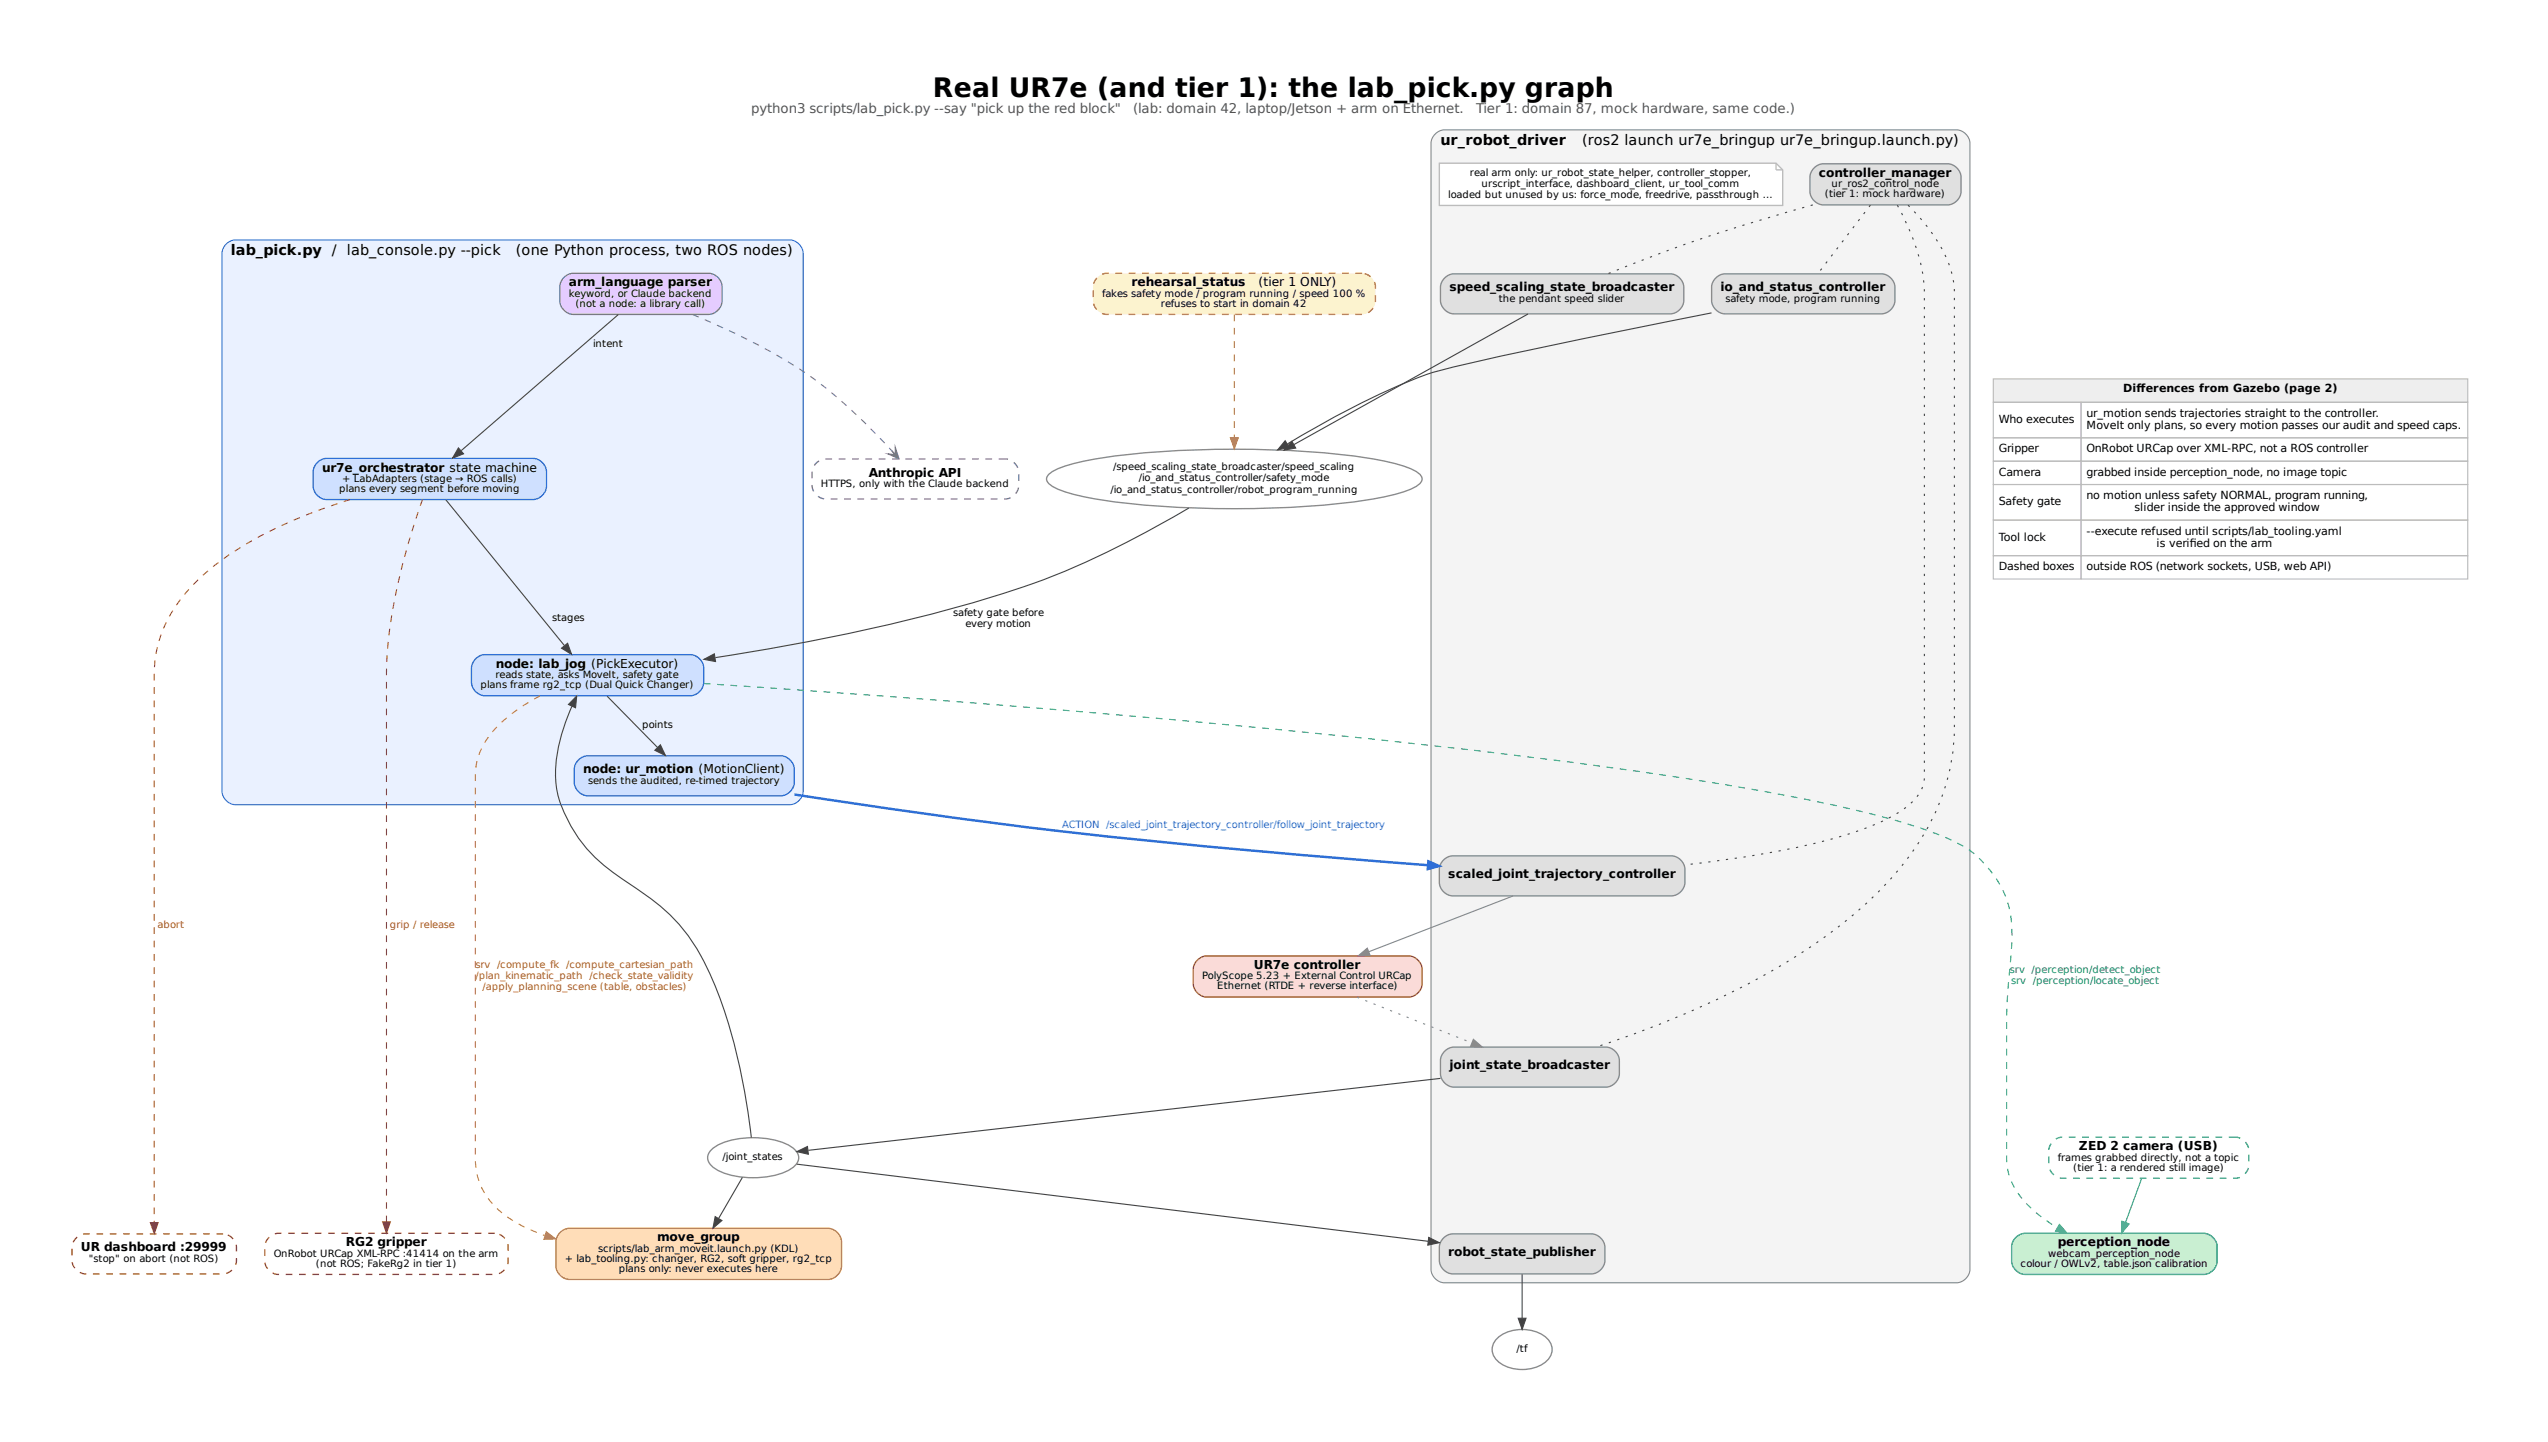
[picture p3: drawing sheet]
<svg xmlns="http://www.w3.org/2000/svg" width="809mm" height="458mm" viewBox="0 0 809 458" stroke-linecap="round" stroke-linejoin="round" font-family="sans-serif">
<defs><g id="words">
<text font-size="8.5" x="296.2" y="30.7">Real UR7e (and tier 1): the lab_pick.py graph</text>
<g font-size="4.6">
<text x="457.3" y="45.9">ur_robot_driver</text>
<text x="502.2" y="45.9">(ros2 launch ur7e_bringup ur7e_bringup.launch.py)</text>
<text x="73.3" y="80.9">lab_pick.py / lab_console.py --pick</text>
<text x="163.7" y="80.9">(one Python process, two ROS nodes)</text>
</g>
<g font-size="4.2" fill="#555">
<text x="238.5" y="35.8">python3 scripts/lab_pick.py --say &quot;pick up the red block&quot;</text>
<text x="359.8" y="35.8">(lab: domain 42, laptop/Jetson + arm on Ethernet.</text>
<text x="468.6" y="35.8">Tier 1: domain 87, mock hardware, same code.)</text>
</g>
<g font-size="3.9">
<text x="577.4" y="56.1">controller_manager</text>
<text x="180.6" y="90.9">arm_language parser</text>
<text x="359.2" y="90.9">rehearsal_status</text>
<text x="399.5" y="90.9">(tier 1 ONLY)</text>
<text x="460.1" y="92.5">speed_scaling_state_broadcaster</text>
<text x="546.2" y="92.5">io_and_status_controller</text>
<text x="102.2" y="149.6">ur7e_orchestrator state machine</text>
<text x="275.8" y="151.2">Anthropic API</text>
<text x="157.4" y="211.9">node: lab_jog (PickExecutor)</text>
<text x="185.1" y="245.4">node: ur_motion (MotionClient)</text>
<text x="459.8" y="278.6">scaled_joint_trajectory_controller</text>
<text x="398" y="307.5">UR7e controller</text>
<text x="460.1" y="339.2">joint_state_broadcaster</text>
<text x="660" y="365">ZED 2 camera (USB)</text>
<text x="109.8" y="395.5">RG2 gripper</text>
<text x="208.6" y="393.9">move_group</text>
<text x="653.3" y="395.5">perception_node</text>
<text x="25.7" y="397.1">UR dashboard :29999</text>
<text x="459.8" y="398.5">robot_state_publisher</text>
</g>
<g font-size="3.5">
<text x="674.1" y="124.5">Diff erences from Gazebo (page 2)</text>
<text x="634.6" y="134.2">Who executes</text>
<text x="662.4" y="132.2">ur_motion sends trajectories straight to the controller.</text>
<text x="662.4" y="136.1">MoveIt only plans, so every motion passes our audit and speed caps.</text>
<text x="634.6" y="143.5">Gripper</text>
<text x="662.4" y="143.5">OnRobot URCap over XML-RPC, not a ROS controller</text>
<text x="634.6" y="150.9">Camera</text>
<text x="662.4" y="150.9">grabbed inside perception_node, no image topic</text>
<text x="634.6" y="160.3">Safety gate</text>
<text x="662.4" y="158.3">no motion unless safety NORMAL, program running,</text>
<text x="677.6" y="162.2">slider inside the approved window</text>
<text x="634.6" y="171.6">Tool lock</text>
<text x="662.4" y="169.6">--execute refused until scripts/lab_tooling.yaml</text>
<text x="684.7" y="173.5">is verifi ed on the arm</text>
<text x="634.6" y="180.9">Dashed boxes</text>
<text x="662.4" y="180.9">outside ROS (network sockets, USB, web API)</text>
</g>
<g font-size="3.2">
<text x="466.7" y="55.7">real arm only: ur_robot_state_helper, controller_stopper,</text>
<text x="470.4" y="59.3">urscript_interface, dashboard_client, ur_tool_comm</text>
<text x="581.5" y="59.4">ur_ros2_control_node</text>
<text x="459.8" y="62.8">loaded but unused by us: force_mode, freedrive, passthrough ...</text>
<text x="579.4" y="62.6">(tier 1: mock hardware)</text>
<text x="180.6" y="94.2">keyword, or Claude backend</text>
<text x="349.9" y="94.2">fakes safety mode / program running / speed 100 %</text>
<text x="475.8" y="95.8">the pendant speed slider</text>
<text x="547.8" y="95.8">safety mode, program running</text>
<text x="182.7" y="97.4">(not a node: a library call)</text>
<text x="368.6" y="97.4">refuses to start in domain 42</text>
<text x="188.3" y="110.1">intent</text>
<text x="353.4" y="149.2">/speed_scaling_state_broadcaster/speed_scaling</text>
<text x="108.6" y="152.9">+ LabAdapters (stage → ROS calls)</text>
<text x="260.6" y="154.5">HTTPS, only with the Claude backend</text>
<text x="361.5" y="152.8">/io_and_status_controller/safety_mode</text>
<text x="107.7" y="156.1">plans every segment before moving</text>
<text x="352.5" y="156.3">/io_and_status_controller/robot_program_running</text>
<text x="175.3" y="197.2">stages</text>
<text x="302.6" y="195.4">safety gate before</text>
<text x="306.5" y="199">every motion</text>
<text x="157.3" y="215.2">reads state, asks MoveIt, safety gate</text>
<text x="152.5" y="218.4">plans frame rg2_tcp (Dual Quick Changer)</text>
<text x="203.8" y="231.1">points</text>
<text x="186.7" y="248.7">sends the audited, re-timed trajectory</text>
<text x="381.6" y="310.8">PolyScope 5.23 + External Control URCap</text>
<text x="386.4" y="314">Ethernet (RTDE + reverse interface)</text>
<text x="229.4" y="368.1">/joint_states</text>
<text x="653.3" y="368.3">frames grabbed directly, not a topic</text>
<text x="658.2" y="371.5">(tier 1: a rendered still image)</text>
<text x="28.2" y="400.4">&quot;stop&quot; on abort (not ROS)</text>
<text x="86.9" y="398.8">OnRobot URCap XML-RPC :41414 on the arm</text>
<text x="100.3" y="402">(not ROS; FakeRg2 in tier 1)</text>
<text x="179.3" y="400.4">+ lab_tooling.py: changer, RG2, soft gripper, rg2_tcp</text>
<text x="189.9" y="397.2">scripts/lab_arm_moveit.launch.py (KDL)</text>
<text x="641.5" y="402">colour / OWLv2, table.json calibration</text>
<text x="650.3" y="398.8">webcam_perception_node</text>
<text x="196.4" y="403.6">plans only: never executes here</text>
<text x="481.5" y="429">/tf</text>
</g>
<text font-size="3.2" fill="#2e6fd8" x="337.2" y="262.8">ACTION /scaled_joint_trajectory_controller/follow_joint_trajectory</text>
<g font-size="3.2" fill="#c0392b">
<text x="50" y="294.6">abort</text>
<text x="123.8" y="294.6">grip / release</text>
</g>
<g font-size="3.2" fill="#af601a">
<text x="150.9" y="307.1">srv /compute_fk /compute_cartesian_path</text>
<text x="150.9" y="310.6">/plan_kinematic_path /check_state_validity</text>
<text x="153.2" y="314.1">/apply_planning_scene (table, obstacles)</text>
</g>
<g font-size="3.2" fill="#1e8449">
<text x="638.1" y="308.9">srv /perception/detect_object</text>
<text x="638.5" y="312.4">srv /perception/locate_object</text>
</g>
</g></defs>
<path d="M72.1 77.2a4.4 4.4 0 0 1 3.5-1.1h171.7a9.4 9.4 0 0 1 5.5 .7l1.1 .9a4.4 4.4 0 0 1 1.1 3.5v166.5a9.2 9.2 0 0 1-.6 5.4l-1 1.2a4.4 4.4 0 0 1-3.5 1h-171.7a9.4 9.4 0 0 1-5.5-.6l-1.1-1a4.4 4.4 0 0 1-1.1-3.5v-166.5a9.2 9.2 0 0 1 .6-5.4z" fill="#eaf1ff" stroke="#2e6fd8" stroke-width=".35"/>
<path d="M455.4 42.8l.5-.5a4.4 4.4 0 0 1 3.5-1.1h160.9a4.8 4.8 0 0 1 5.1 6v353.8a4.8 4.8 0 0 1-5.1 6h-160.9a4.8 4.8 0 0 1-5.1-6v-353.8a5.3 5.3 0 0 1 1.1-4.4z" fill="#f4f4f4" stroke="#7f8c8d" stroke-width=".35"/>
<path d="M178.8 88.3l.5-.5a4.7 4.7 0 0 1 3.9-1.1h40.6a4.9 4.9 0 0 1 5.4 6.1 6.8 6.8 0 0 1-1.6 5.9 4.7 4.7 0 0 1-3.8 1.1h-40.6a4.9 4.9 0 0 1-5.5-6.1 7.4 7.4 0 0 1 1.1-5.4z" fill="#e5ccff" stroke="#8e44ad" stroke-width=".42"/>
<path d="M100.5 147l.5-.5a4.8 4.8 0 0 1 3.9-1h63.1a4.9 4.9 0 0 1 5.5 6 6.8 6.8 0 0 1-1.6 5.9 4.8 4.8 0 0 1-3.9 1.1h-63.1a4.9 4.9 0 0 1-5.5-6 7.4 7.4 0 0 1 1.1-5.5z" fill="#cfe0ff" stroke="#2e6fd8" stroke-width=".42"/>
<path d="M196.3 99.8l-49.9 43.2" fill="none" stroke="#444" stroke-width=".35"/>
<path d="M145.5 142.1l1.7 1.9-3.5 1.4z" fill="#444" stroke="#444" stroke-width=".35"/>
<path d="M319.2 145.6h-55.9a4.8 4.8 0 0 0-5.5 5.9 6.6 6.6 0 0 0 1.6 5.8 4.7 4.7 0 0 0 3.9 1h54.7a4.8 4.8 0 0 0 5.4-5.9 6.6 6.6 0 0 0-1.6-5.7 4.1 4.1 0 0 0-2.6-1.1" fill="none" stroke="#8e44ad" stroke-width=".42" stroke-dasharray="2.1 2.1" stroke-linecap="butt"/>
<path d="M219.8 99.8a192.2 192.2 0 0 1 39.8 21.3 182.8 182.8 0 0 1 23.4 21.8" fill="none" stroke="#8e44ad" stroke-width=".35" stroke-dasharray="2.1 2.1" stroke-linecap="butt"/>
<path d="M281.9 144l2.3 .3-1.2-1.3 1.2 1.3v-2.4l1.2 3.7z" fill="#8e44ad" stroke="#8e44ad" stroke-width=".35"/>
<path d="M150.8 209.3l.5-.5a4.8 4.8 0 0 1 3.9-1.1h62.7a4.9 4.9 0 0 1 5.5 6.1 6.8 6.8 0 0 1-1.6 5.9 4.8 4.8 0 0 1-3.9 1.1h-62.7a4.9 4.9 0 0 1-5.5-6.1 7.4 7.4 0 0 1 1.1-5.4z" fill="#cfe0ff" stroke="#2e6fd8" stroke-width=".42"/>
<path d="M141.5 158.6l37.6 46.2" fill="none" stroke="#444" stroke-width=".35"/>
<path d="M178.3 205.7l1.9-1.6 1.3 3.5z" fill="#444" stroke="#444" stroke-width=".35"/>
<path d="M70.8 391.5h-42.5a4.8 4.8 0 0 0-5.4 5.9 6.6 6.6 0 0 0 1.6 5.7 4.8 4.8 0 0 0 3.8 1.1h41.3a4.8 4.8 0 0 0 5.5-5.9 6.6 6.6 0 0 0-1.6-5.7 4.1 4.1 0 0 0-2.7-1.1M157.1 391.3h-67.4a4.9 4.9 0 0 0-5.6 6.1 6.8 6.8 0 0 0 1.6 5.9 4.9 4.9 0 0 0 4 1.1h66a4.9 4.9 0 0 0 5.6-6 6.8 6.8 0 0 0-1.6-6 4.1 4.1 0 0 0-2.6-1.1" fill="none" stroke="#c0392b" stroke-width=".42" stroke-dasharray="2.1 2.1" stroke-linecap="butt"/>
<path d="M111.1 158.5a142.3 142.3 0 0 0-40.7 19.2 53.4 53.4 0 0 0-18.6 22 46.9 46.9 0 0 0-2.8 18v170.2M134.1 158.5a195.7 195.7 0 0 0-11.2 49.9l-.2 179.3" fill="none" stroke="#c0392b" stroke-width=".35" stroke-dasharray="2.1 2.1" stroke-linecap="butt"/>
<g fill="#c0392b" stroke="#c0392b" stroke-width=".35">
<path d="M121.5 387.7h2.4l-1.2 3.5z"/>
<path d="M47.7 387.9h2.5l-1.2 3.6z"/>
</g>
<path d="M183.4 241.4l.5-.5a4.7 4.7 0 0 1 3.9-1.1h58.9a4.8 4.8 0 0 1 5.5 5.9 6.6 6.6 0 0 1-1.6 5.8 4.7 4.7 0 0 1-3.9 1h-58.9a4.8 4.8 0 0 1-5.5-5.9 7.1 7.1 0 0 1 1.1-5.2z" fill="#cfe0ff" stroke="#2e6fd8" stroke-width=".42"/>
<path d="M192.8 220.9l15.9 16.3" fill="none" stroke="#444" stroke-width=".35"/>
<path d="M207.9 238.1l1.8-1.8 1.5 3.4z" fill="#444" stroke="#444" stroke-width=".35"/>
<path d="M640.2 392.4a4.7 4.7 0 0 1 3.9-1.1h54.4a4.9 4.9 0 0 1 5.4 6.1 6.8 6.8 0 0 1-1.6 5.9 4.7 4.7 0 0 1-3.8 1.1h-54.4a4.9 4.9 0 0 1-5.5-6 6.8 6.8 0 0 1 1.6-6z" fill="#c9efd2" stroke="#27ae60" stroke-width=".42"/>
<path d="M223.4 216.9l81.8 5.8 61.3 5.1a2871.9 2871.9 0 0 1 165.7 18.7 684.2 684.2 0 0 1 62.3 11.9l11.4 3.1 9.5 3.3a34.1 34.1 0 0 1 22.2 22.4 58.3 58.3 0 0 1 .4 21 300.3 300.3 0 0 0-1 34.3v19a28.7 28.7 0 0 0 1.3 12.6 33.4 33.4 0 0 0 14.8 15.5" fill="none" stroke="#27ae60" stroke-width=".35" stroke-dasharray="2.1 2.1" stroke-linecap="butt"/>
<path d="M653.8 388.5l2.5 2.8-3.7-.6z" fill="#27ae60" stroke="#27ae60" stroke-width=".35"/>
<path d="M177.6 391.3l.5-.5a5.1 5.1 0 0 1 4.2-1.1h79a4.8 4.8 0 0 1 5.9 5.3v3.5a7.9 7.9 0 0 1-1.1 5.9l-.5 .5a5.1 5.1 0 0 1-4.3 1.1h-79a4.8 4.8 0 0 1-5.8-5.2v-3.6a7.9 7.9 0 0 1 1.1-5.9z" fill="#ffddb8" stroke="#e67e22" stroke-width=".42"/>
<path d="M171.4 220.8a45.1 45.1 0 0 0-17.6 15 24.3 24.3 0 0 0-2.9 13v118.9a22.2 22.2 0 0 0 11.4 19.3l5 2.7 5.6 2.3" fill="none" stroke="#e67e22" stroke-width=".35" stroke-dasharray="2.1 2.1" stroke-linecap="butt"/>
<path d="M173.4 390.9l3 2.2-3.7 .1z" fill="#e67e22" stroke="#e67e22" stroke-width=".35"/>
<path d="M458.6 272.6a4.9 4.9 0 0 1 4-1h66.7a4.9 4.9 0 0 1 5.6 5.9 6.6 6.6 0 0 1-1.6 5.7 4.9 4.9 0 0 1-4 1.1h-66.7a4.9 4.9 0 0 1-5.6-5.9 6.6 6.6 0 0 1 1.6-5.8z" fill="#e0e0e0" stroke="#7f8c8d" stroke-width=".42"/>
<path d="M252.2 252.1l33.4 5a2390.7 2390.7 0 0 0 167.7 17.4" fill="none" stroke="#2e6fd8" stroke-width=".78" stroke-linecap="butt"/>
<path d="M453.5 273.3l3.4 1.5-3.6 1z" fill="#2e6fd8" stroke="#2e6fd8" stroke-width=".78" stroke-linecap="butt"/>
<path d="M709.7 360.8h-53.8a4.9 4.9 0 0 0-5.4 6.1 6.8 6.8 0 0 0 1.5 5.9 4.7 4.7 0 0 0 3.9 1.1h52.6a4.9 4.9 0 0 0 5.5-6.1 6.8 6.8 0 0 0-1.6-5.9 4.1 4.1 0 0 0-2.7-1.1" fill="none" stroke="#27ae60" stroke-width=".42" stroke-dasharray="2.1 2.1" stroke-linecap="butt"/>
<path d="M679.9 373.9l-5.1 14" fill="none" stroke="#27ae60" stroke-width=".35"/>
<path d="M673.6 387.5l2.3 .9-2.3 2.8z" fill="#27ae60" stroke="#27ae60" stroke-width=".35"/>
<path d="M575.7 53.6l.5-.6a4.7 4.7 0 0 1 3.9-1h37a4.9 4.9 0 0 1 5.5 6 6.8 6.8 0 0 1-1.6 5.9 4.7 4.7 0 0 1-3.9 1.1h-37a4.9 4.9 0 0 1-5.5-6 7.4 7.4 0 0 1 1.1-5.4z" fill="#e0e0e0" stroke="#7f8c8d" stroke-width=".42"/>
<path d="M602.4 65.1a60 60 0 0 1 8.5 28.5v152.9a11.6 11.6 0 0 1-5 9.1 67.6 67.6 0 0 1-24.2 10.6 319.6 319.6 0 0 1-46.7 8.2" fill="none" stroke="#444" stroke-width=".35" stroke-dasharray=".7 2.1" stroke-linecap="butt"/>
<path d="M458.9 333.3a4.8 4.8 0 0 1 3.9-1.1h45.8a4.8 4.8 0 0 1 5.5 5.9 6.6 6.6 0 0 1-1.6 5.8 4.8 4.8 0 0 1-3.9 1h-45.8a4.8 4.8 0 0 1-5.5-5.9 6.6 6.6 0 0 1 1.6-5.7z" fill="#e0e0e0" stroke="#7f8c8d" stroke-width=".42"/>
<path d="M605.8 65.1a52.3 52.3 0 0 1 13.5 20.5 48.2 48.2 0 0 1 1.2 14.6v130.4a68.6 68.6 0 0 1-16.6 43.9 139.4 139.4 0 0 1-38.2 31.7 298.2 298.2 0 0 1-58.9 26" fill="none" stroke="#444" stroke-width=".35" stroke-dasharray=".7 2.1" stroke-linecap="butt"/>
<path d="M458.9 88a4.9 4.9 0 0 1 4-1.1h66.1a4.9 4.9 0 0 1 5.6 5.9 6.6 6.6 0 0 1-1.6 5.7 4.9 4.9 0 0 1-4 1.1h-66.1a4.9 4.9 0 0 1-5.6-5.9 6.6 6.6 0 0 1 1.6-5.7z" fill="#e0e0e0" stroke="#7f8c8d" stroke-width=".42"/>
<path d="M575.5 65l-15 4.3a490 490 0 0 0-50 17.6" fill="none" stroke="#444" stroke-width=".35" stroke-dasharray=".7 2.1" stroke-linecap="butt"/>
<path d="M545 88a4.7 4.7 0 0 1 3.8-1.1h47.4a4.8 4.8 0 0 1 5.4 5.9 6.6 6.6 0 0 1-1.6 5.7 4.7 4.7 0 0 1-3.8 1.1h-47.4a4.8 4.8 0 0 1-5.4-5.9 6.6 6.6 0 0 1 1.6-5.7z" fill="#e0e0e0" stroke="#7f8c8d" stroke-width=".42"/>
<path d="M593.8 65.1l-16.6 21.7" fill="none" stroke="#444" stroke-width=".35" stroke-dasharray=".7 2.1" stroke-linecap="butt"/>
<path d="M379.9 304.9l.5-.5a4.8 4.8 0 0 1 3.9-1.1h61.7a4.9 4.9 0 0 1 5.5 6.1 6.8 6.8 0 0 1-1.6 5.9 4.8 4.8 0 0 1-3.9 1.1h-61.7a4.9 4.9 0 0 1-5.5-6.1 7.4 7.4 0 0 1 1.1-5.4z" fill="#fadbd8" stroke="#c0392b" stroke-width=".42"/>
<path d="M480.4 284.3l-45.8 17.7" fill="none" stroke="#7f8c8d" stroke-width=".35"/>
<path d="M431.2 303.3l2.9-2.4 .9 2.3z" fill="#7f8c8d" stroke="#7f8c8d" stroke-width=".35"/>
<path d="M225.6 365.1a16.2 16.2 0 0 1 10-3.9 25.9 25.9 0 0 1 15.4 2.5 3.9 3.9 0 0 1 2.1 5.2 12.8 12.8 0 0 1-8.8 4.4 27.3 27.3 0 0 1-17.1-2.3 3.9 3.9 0 0 1-2.1-5.2z" fill="#fff" stroke="#888" stroke-width=".42"/>
<path d="M457.3 342.2l-200.7 22.8" fill="none" stroke="#444" stroke-width=".35"/>
<path d="M253 365.4l3.3-1.6 .3 2.4z" fill="#444" stroke="#444" stroke-width=".35"/>
<path d="M332.8 150.7a16.6 16.6 0 0 1 7.6-3.5 204.7 204.7 0 0 1 43.4-4.6 276.1 276.1 0 0 1 55.3 3.6l7.7 2.1a8.6 8.6 0 0 1 4.5 3 2.13 2.13 0 0 1-1 2.6 36.4 36.4 0 0 1-13.7 4.3 318.8 318.8 0 0 1-74.8 1.9 108.3 108.3 0 0 1-24.9-4.5 8.6 8.6 0 0 1-4.5-3l-.2-.6z" fill="#fff" stroke="#888" stroke-width=".42"/>
<path d="M485.1 99.6l-74.3 41.5M543.4 99.3l-13 2.5a1658.3 1658.3 0 0 0-74.6 16.1 230.5 230.5 0 0 0-42 19.9l-5.1 3.1" fill="none" stroke="#444" stroke-width=".35"/>
<g fill="#444" stroke="#444" stroke-width=".35">
<path d="M410.1 140l1.2 2.2-3.6 .6z"/>
<path d="M408 139.9l1.3 2.1-3.7 .7z"/>
</g>
<path d="M458 393.1l.6-.5a4.8 4.8 0 0 1 3.8-1.1h41.6a4.8 4.8 0 0 1 5.5 5.9 6.6 6.6 0 0 1-1.6 5.7 4.8 4.8 0 0 1-3.9 1.1h-41.6a4.8 4.8 0 0 1-5.4-5.9 7.1 7.1 0 0 1 1-5.2z" fill="#e0e0e0" stroke="#7f8c8d" stroke-width=".42"/>
<path d="M475 425a12.3 12.3 0 0 1 16.5 0 4.9 4.9 0 0 1-1.5 7.7 12.6 12.6 0 0 1-15-1.3 4.6 4.6 0 0 1 0-6.4z" fill="#fff" stroke="#888" stroke-width=".42"/>
<path d="M483.2 404.4v13.8" fill="none" stroke="#444" stroke-width=".35"/>
<path d="M482 418.3h2.5l-1.3 3.5z" fill="#444" stroke="#444" stroke-width=".35"/>
<path d="M457 51.8h106.8l2.2 2.1v11.3h-109z" fill="#fff" stroke="#bbb" stroke-width=".42"/>
<path d="M563.8 51.8v2.1h2.2" fill="none" stroke="#bbb" stroke-width=".42"/>
<path d="M430.8 316.4l36.4 14.5" fill="none" stroke="#7f8c8d" stroke-width=".35" stroke-dasharray=".7 2.1" stroke-linecap="butt"/>
<path d="M467.8 329.8l2.8 2.4-3.8-.1z" fill="#7f8c8d" stroke="#7f8c8d" stroke-width=".35"/>
<path d="M348.1 88.3l.6-.5a5.1 5.1 0 0 1 4.2-1.1h77.9a5 5 0 0 1 5.9 6.1 6.8 6.8 0 0 1-1.6 5.9 5.1 5.1 0 0 1-4.3 1.1h-77.9a5 5 0 0 1-5.8-6.1 7.4 7.4 0 0 1 1-5.4z" fill="#fcf3cf" stroke="#b7950b" stroke-width=".42" stroke-dasharray="2.1 2.1" stroke-linecap="butt"/>
<path d="M391.9 99.8v39.1" fill="none" stroke="#b7950b" stroke-width=".35" stroke-dasharray="2.1 2.1" stroke-linecap="butt"/>
<path d="M390.6 138.9h2.5l-1.2 3.5z" fill="#b7950b" stroke="#b7950b" stroke-width=".35"/>
<path d="M377.4 161.2a280.9 280.9 0 0 1-79.4 33.1 699.4 699.4 0 0 1-70.9 14.4M181.6 224.1a51.9 51.9 0 0 0-5.1 24.1 37.2 37.2 0 0 0 7.6 18.3 59 59 0 0 0 17 14.8 59.1 59.1 0 0 1 25.1 29.6 186.8 186.8 0 0 1 12.3 50M235.7 373.6l-7.6 13M252.9 369.4l200.5 24.5" fill="none" stroke="#444" stroke-width=".35"/>
<g fill="#444" stroke="#444" stroke-width=".35">
<path d="M183.1 220.9l-.4 3.7-2.2-1.1z"/>
<path d="M227 386l2.2 1.3-2.9 2.4z"/>
<path d="M453.6 392.6l3.3 1.7-3.6 .8z"/>
<path d="M223.5 209.2l3.3-1.7 .4 2.4z"/>
</g>
<path d="M632.8 120.2h150.6v7.4h-150.6z" fill="#eee" stroke="#bbb" stroke-width=".35"/>
<path d="M632.8 127.6h27.9v11.3h-27.9zM632.8 138.9h27.9v7.4h-27.9zM660.7 127.6h122.7v11.3h-122.7zM660.7 138.9h122.7v7.4h-122.7zM632.8 146.3h27.9v7.4h-27.9zM632.8 153.7h27.9v11.3h-27.9zM660.7 146.3h122.7v7.4h-122.7zM660.7 153.7h122.7v11.3h-122.7zM632.8 165h27.9v11.3h-27.9zM632.8 176.3h27.9v7.4h-27.9zM660.7 165h122.7v11.3h-122.7zM660.7 176.3h122.7v7.4h-122.7z" fill="none" stroke="#bbb" stroke-width=".35"/>
<use href="#words"/>
</svg>
